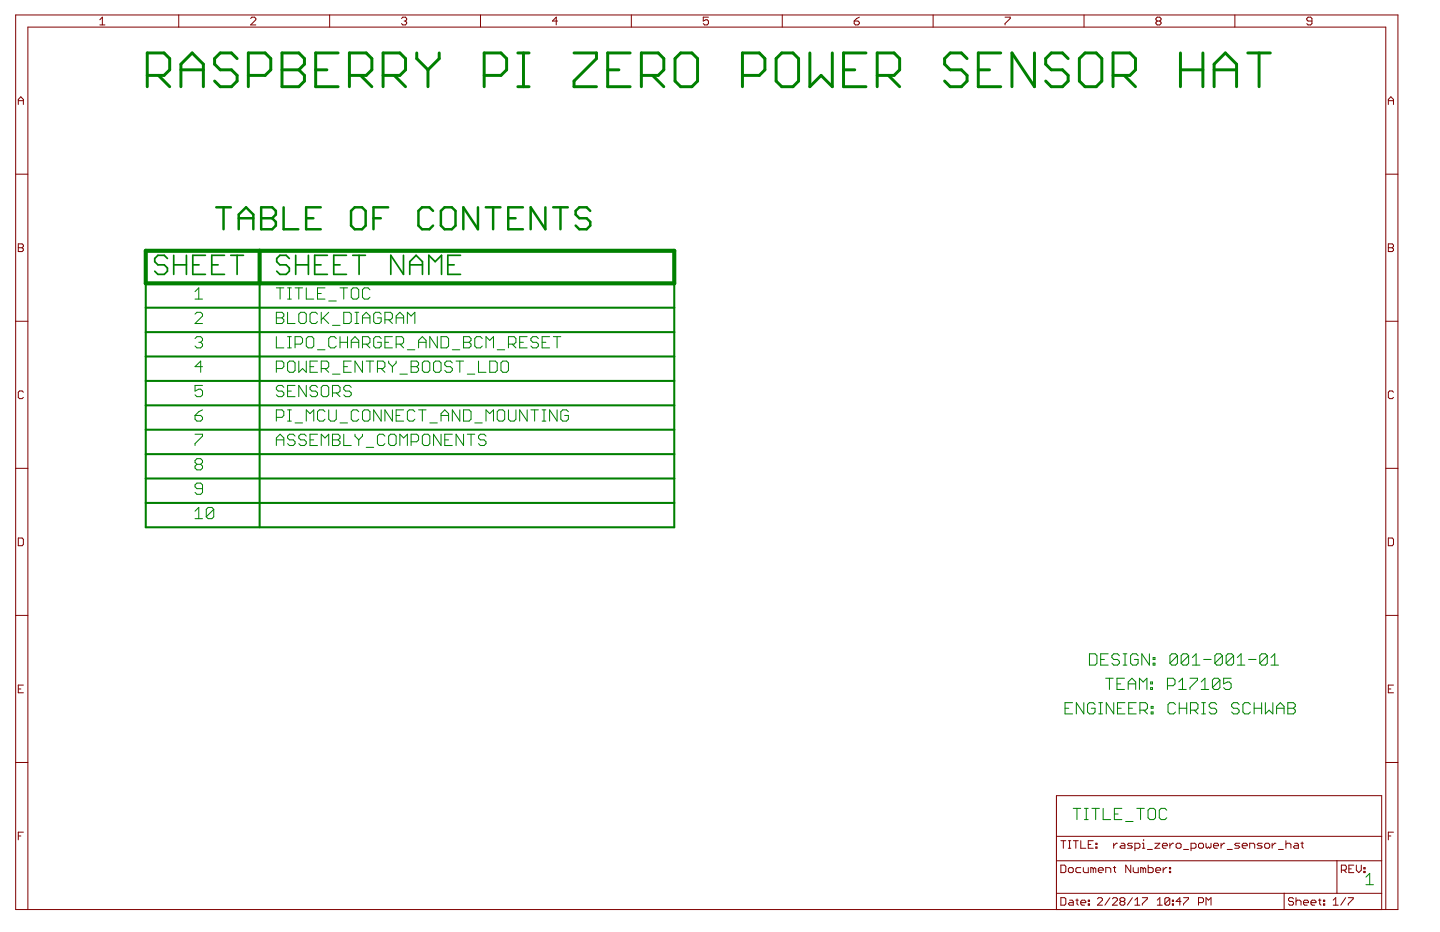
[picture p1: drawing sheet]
<svg xmlns="http://www.w3.org/2000/svg" width="432mm" height="279mm" viewBox="0 0 432 279" stroke-linecap="round" stroke-linejoin="round" font-family="sans-serif">
<g fill="none" stroke="#800000" stroke-width=".3">
<path d="M4.7 4.5h414.5v268.2h-414.5zM29.9 5.9l.8-.8v2.4M29.9 7.5h1.6M53.6 4.5v3.6M75.2 5.5l.3-.4h.8l.4 .4v.4l-1.5 1.6h1.5M98.8 4.5v3.6M120.4 5.5l.4-.4h.8l.3 .4v.4l-.3 .4M121.2 6.3h.4M121.6 6.3l.3 .4v.4l-.3 .4h-.8l-.4-.4M144.1 4.5v3.6M167.2 6.3h-1.5l1.1-1.2v2.4M189.3 4.5v3.6"/>
<path d="M212.4 5.1h-1.5v1.2l.8-.4h.3l.4 .4v.8l-.4 .4h-.7l-.4-.4M234.6 4.5v3.6M256.1 6.3h1.2l.4 .4v.4l-.4 .4h-.8l-.4-.4zM257.7 5.1l-.8 .4-.8 .8M279.8 4.5v3.6M301.4 5.1h1.5v.4l-1.5 1.6v.4M325.1 4.5v3.6M347 6.3l-.4 .4v.4l.4 .4h.8l.3-.4v-.4l-.3-.4M347 6.3l-.4-.4v-.4l.4-.4h.8l.3 .4v.4l-.3 .4M347 6.3h.8M370.3 4.5v3.6M393.4 6.3h-1.2l-.3-.4v-.4l.3-.4h.8l.4 .4v1.6l-.4 .4h-.8l-.3-.4"/>
<path d="M5.5 31.3v-1.5l.7-.8 .8 .8v1.5M5.5 30.2h1.5M416.3 30.2h1.6M416.3 31.3v-1.5l.8-.8 .8 .8v1.5M4.7 52.2h3.7M415.5 52.2h3.7M5.5 73.1h1.1l.4 .4v.4l-.4 .4 .4 .4v.3l-.4 .4h-1.1zM5.5 74.3h1.1M416.3 73.1h1.2l.4 .4v.4l-.4 .4 .4 .4v.3l-.4 .4h-1.2zM416.3 74.3h1.2M4.7 96.3h3.7M415.5 96.3h3.7"/>
<path d="M7 117.6l-.4-.4h-.7l-.4 .4v1.5l.4 .4h.7l.4-.4M417.9 117.6l-.4-.4h-.8l-.4 .4v1.5l.4 .4h.8l.4-.4M4.7 140.4h3.7M415.5 140.4h3.7M5.5 161.3h1.1l.4 .4v1.5l-.4 .4h-1.1zM416.3 161.3h1.2l.4 .4v1.5l-.4 .4h-1.2zM4.7 184.5h3.7M415.5 184.5h3.7M5.5 206.5h.7M7 205.4h-1.5v2.3h1.5M416.3 206.5h.8M417.9 205.4h-1.6v2.3h1.6"/>
<path d="M4.7 228.6h3.7M415.5 228.6h3.7M5.5 250.6h.7M7 249.5h-1.5v2.3M316.8 258h97.5M316.8 250.7h97.5M318.1 259.4h1.1l.4 .3v1.5l-.4 .4h-1.1zM318.1 252h1.5M318.9 252v2.3M320.4 252h.7M320.4 254.3h.7M320.7 252v2.3"/>
<path d="M321.8 252h1.5M322.6 252v2.3M324.1 252v2.3h1.5M326.3 253.2h.8M327.8 252h-1.5v2.3h1.5M328.6 253.9h.4v.4h-.4zM328.6 252.8h.4v.4h-.4zM333.9 252.8v1.5M334.2 259.7v1.5l.4 .4M335.1 252.8h-.4l-.8 .7M336.2 252.8h.8l.3 .4v1.1h-1.1l-.4-.4 .4-.4h1.1M339.1 259.4v2.2l-1.5-2.2v2.2"/>
<path d="M339.6 252.8h-1.2l-.3 .4 .3 .3h.8l.4 .4-.4 .4h-1.1M340.3 254.3h1.1l.4-.4v-.7l-.4-.4h-1.1v2.2M342.6 254.3h.7M342.6 252.8h.3v1.5M342.9 251.7v.3M344.1 254.7h1.4M344.3 259.4v2.2h1.1l.4-.4v-.7l-.4-.4h-1.1M346.3 252.8h1.5l-1.5 1.5h1.5M348.6 253.5h1.4v-.3l-.3-.4h-.8l-.3 .4v.7l.3 .4h.8M350.8 252.8v1.5M351.9 252.8h-.4l-.7 .7M352.7 253.2l.3-.4h.8l.4 .4v.7l-.4 .4h-.8l-.3-.4z"/>
<path d="M354.9 254.7h1.5M357.1 254.3h1.2l.3-.4v-.7l-.3-.4h-1.2v2.2M359.4 253.2l.4-.4h.7l.4 .4v.7l-.4 .4h-.7l-.4-.4zM361.6 252.8v1.1l.4 .4 .4-.4 .4 .4 .3-.4v-1.1M363.9 253.5h1.5v-.3l-.4-.4h-.7l-.4 .4v.7l.4 .4h.7M366.1 252.8v1.5M367.3 252.8h-.4l-.8 .7M368 254.7h1.5M371.8 252.8h-1.2l-.4 .4 .4 .3h.8l.4 .4-.4 .4h-1.2M372.5 253.5h1.5v-.3l-.4-.4h-.7l-.4 .4v.7l.4 .4h.7M374.7 254.3v-1.5h1.2l.3 .4v1.1M378.5 252.8h-1.1l-.4 .4 .4 .3h.7l.4 .4-.4 .4h-1.1"/>
<path d="M379.2 253.2l.4-.4h.7l.4 .4v.7l-.4 .4h-.7l-.4-.4zM381.5 252.8v1.5M382.6 252.8h-.4l-.7 .7M383.3 254.7h1.5M385.6 253.2l.4-.4h.7l.4 .4v1.1M385.6 252v2.3M388.2 252.8h.8l.3 .4v1.1h-1.1l-.4-.4 .4-.4h1.1M390.1 252.8h.7M390.5 252.4v1.5l.3 .4M400.9 258v9.8M406 259.4h-1.5v2.2h1.5M406.7 259.4v1.5l.8 .7 .7-.7v-1.5"/>
<path d="M416.3 250.6h.8M417.9 249.5h-1.6v2.3M8.4 272.7v-264.6h407.1v264.6M316.8 272.7v-34.2h97.5v34.2M316.8 267.8h97.5M318.1 269.1h1.1l.4 .4v1.5l-.4 .4h-1.1zM320.7 269.9h.8l.3 .3v1.2h-1.1l-.3-.4 .3-.4h1.1M320.7 260.1h.8l.3 .4v.7l-.3 .4h-.8l-.3-.4v-.7zM322.6 269.9h.7M323 269.5v1.5l.3 .4M324.1 270.6h1.5v-.4l-.4-.3h-.7l-.4 .3v.8l.4 .4h.7M324.1 260.1h-1.1l-.4 .4v.7l.4 .4h1.1"/>
<path d="M324.8 260.1v1.1l.4 .4h1.1v-1.5M326.3 271h.4v.4h-.4zM326.3 269.9h.4v.3h-.4zM327.8 260.5l-.3-.4h-.4v1.5M327.8 260.5l.4-.4 .4 .4v1.1M327.8 260.5v1.1M329.1 269.5l.4-.4h.7l.4 .4v.4l-1.5 1.5h1.5M329.3 260.9h1.5v-.4l-.3-.4h-.8l-.4 .4v.7l.4 .4h.8M331.6 261.6v-1.5h1.1l.4 .4v1.1M332.8 269.1l-1.5 2.3M333.6 269.5l.3-.4h.8l.4 .4v.4l-1.5 1.5h1.5M333.8 260.1h.8"/>
<path d="M336.2 270.2l-.4 .4v.4l.4 .4h.7l.4-.4v-.4l-.4-.4M336.2 270.2l-.4-.3v-.4l.4-.4h.7l.4 .4v.4l-.4 .3M336.2 270.2h.7M339.6 269.1l-1.5 2.3M339.8 260.1v1.1l.4 .4h1.1v-1.5M340.3 271.4h1.5M340.3 269.9l.8-.8v2.3M342.5 269.1h1.5v.4l-1.5 1.5v.4M342.8 260.5l-.4-.4h-.3v1.5M342.8 260.5v1.1M342.8 260.5l.4-.4 .4 .4v1.1M346.5 260.9h1.5v-.4l-.3-.4h-.8l-.4 .4v.7l.4 .4h.8"/>
<path d="M347 271.4h1.5M347 269.9l.8-.8v2.3M348.8 260.1v1.5M349.9 260.1h-.4l-.7 .8M350.7 261.2h.3v.4h-.3zM350.7 260.1h.3v.4h-.3zM350.8 269.5v1.5l-.4 .4h-.7l-.4-.4M350.8 269.5l-.4-.4h-.7l-.4 .4v1.5M350.8 269.5l-1.5 1.5M351.5 271h.4v.4h-.4zM351.5 269.9h.4v.3h-.4zM354.1 270.2h-1.4l1.1-1.1v2.3"/>
<path d="M354.9 269.1h1.5v.4l-1.5 1.5v.4M359.4 270.6h1.1l.4-.4v-.7l-.4-.4h-1.1v2.3M361.6 271.4v-2.3l.8 .8 .7-.8v2.3M385.1 267.8v4.9M387.9 269.5l-.4-.4h-.7l-.4 .4v.4l.4 .3h.7l.4 .4v.4l-.4 .4h-.7l-.4-.4M388.6 270.2l.4-.3h.7l.4 .3v1.2M388.6 269.1v2.3M390.9 270.6h1.5v-.4l-.4-.3h-.8l-.3 .3v.8l.3 .4h.8M393.1 270.6h1.5v-.4l-.4-.3h-.7l-.4 .3v.8l.4 .4h.7M395.4 269.9h.7M395.7 269.5v1.5l.4 .4M396.9 271h.3v.4h-.3z"/>
<path d="M396.9 269.9h.3v.3h-.3zM399.8 271.4h1.5M399.8 269.9l.7-.8v2.3M402.2 260.9h1.2l.3-.4v-.8l-.3-.3h-1.2v2.2M403 260.9l.7 .7M403.5 269.1l-1.5 2.3M404.3 269.1h1.5v.4l-1.5 1.5v.4M404.5 260.5h.7M409 261.2h.3v.4h-.3zM409 260.1h.3v.4h-.3z"/>
</g>
<g fill="none" stroke="#008000" stroke-width=".89">
<path d="M71.1 17.6l-1.7-1.7h-3.4l-1.7 1.7v1.6l1.7 1.7h3.4l1.7 1.7v1.7l-1.7 1.7h-3.4l-1.7-1.7M84.6 15.9h5l1.7 1.7v1.6l-1.7 1.7 1.7 1.7v1.7l-1.7 1.7h-5zM101.4 15.9h-6.7v10.1h6.7M125 15.9v1.7l3.3 3.3M131.7 15.9v1.7l-3.4 3.3M155.3 15.9h3.3M157 15.9v10.1M172.1 15.9h6.8v1.7l-6.8 6.7v1.7h6.8M189 15.9h-6.8v10.1h6.8M204.1 15.9h3.4l1.7 1.7v6.7l-1.7 1.7h-3.4l-1.7-1.7v-6.7zM234.4 15.9h3.4l1.7 1.7v6.7l-1.7 1.7h-3.4l-1.7-1.7v-6.7zM242.8 15.9v10.1l3.4-3.4 3.4 3.4v-10.1"/>
<path d="M259.7 15.9h-6.8v10.1h6.8M290 17.6l-1.7-1.7h-3.4l-1.6 1.7v1.6l1.6 1.7h3.4l1.7 1.7v1.7l-1.7 1.7h-3.4l-1.6-1.7M300.1 15.9h-6.8v10.1h6.8M310.2 15.9v10.1l-6.8-10.1v10.1M320.3 17.6l-1.7-1.7h-3.4l-1.6 1.7v1.6l1.6 1.7h3.4l1.7 1.7v1.7l-1.7 1.7h-3.4l-1.6-1.7M325.4 15.9h3.3l1.7 1.7v6.7l-1.7 1.7h-3.3l-1.7-1.7v-6.7zM354 15.9v10.1M360.7 15.9v10.1M374.2 15.9h6.7M377.5 15.9v10.1M44.2 22.6h5l1.7-1.7v-3.3l-1.7-1.7h-5v10.1M47.5 22.6l3.4 3.4"/>
<path d="M54.3 26v-6.8l3.3-3.3 3.4 3.3v6.8M54.3 20.9h6.7M74.5 22.6h5l1.7-1.7v-3.3l-1.7-1.7h-5v10.1M84.6 20.9h5M94.7 20.9h3.3M104.8 22.6h5l1.7-1.7v-3.3l-1.7-1.7h-5v10.1M108.1 22.6l3.4 3.4M114.9 22.6h5l1.7-1.7v-3.3l-1.7-1.7h-5v10.1M118.2 22.6l3.4 3.4M128.3 20.9v5.1M145.2 22.6h5l1.7-1.7v-3.3l-1.7-1.7h-5v10.1M155.3 26h3.3"/>
<path d="M182.2 20.9h3.4M192.3 22.6h5.1l1.7-1.7v-3.3l-1.7-1.7h-5.1v10.1M195.7 22.6l3.4 3.4M222.6 22.6h5.1l1.7-1.7v-3.3l-1.7-1.7h-5.1v10.1M252.9 20.9h3.4M263 22.6h5.1l1.7-1.7v-3.3l-1.7-1.7h-5.1v10.1M266.4 22.6l3.4 3.4M293.3 20.9h3.4M333.8 22.6h5l1.7-1.7v-3.3l-1.7-1.7h-5v10.1M337.1 22.6l3.4 3.4M354 20.9h6.7M364.1 20.9h6.7"/>
<path d="M364.1 26v-6.8l3.3-3.3 3.4 3.3v6.8"/>
</g>
<g fill="none" stroke="#008000" stroke-width=".3">
<path d="M58.5 89.7h2.2M58.5 94.2l.6-.6h1.1l.5 .6v.5l-2.2 2.3h2.2M58.5 87.4l1.1-1.1v3.4M82.9 86.3h2.2M82.9 93.6h1.7l.5 .6v.5l-.5 .6 .5 .6v.5l-.5 .6h-1.7zM82.9 95.3h1.7M84 86.3v3.4M86.2 86.3h1.2M86.2 89.7h1.2M86.2 93.6v3.4h2.3M86.8 86.3v3.4M88.5 86.3h2.2"/>
<path d="M89.6 86.3v3.4M89.6 94.2l.6-.6h1.1l.5 .6v2.2l-.5 .6h-1.1l-.6-.6zM91.8 86.3v3.4h2.3M95.2 88h1.1M95.2 94.2l-.5-.6h-1.2l-.5 .6v2.2l.5 .6h1.2l.5-.6M96.3 93.6v3.4M96.9 95.3l1.7 1.7M97.5 86.3h-2.3v3.4h2.3M98.6 90.2h2.2M98.6 93.6l-2.3 2.3M99.7 97.5h2.3M102 86.3h2.2"/>
<path d="M103.1 86.3v3.4M103.1 93.6h1.7l.5 .6v2.2l-.5 .6h-1.7zM105.9 86.3h1.1l.6 .6v2.2l-.6 .6h-1.1l-.6-.6v-2.2zM106.4 93.6h1.2M106.4 97h1.2M107 93.6v3.4M108.7 97v-2.3l1.1-1.1 1.1 1.1v2.3M108.7 95.3h2.2M110.9 86.9l-.5-.6h-1.2l-.5 .6v2.2l.5 .6h1.2l.5-.6M114.3 94.2l-.6-.6h-1.1l-.5 .6v2.2l.5 .6h1.1l.6-.6v-1.1h-1.1M115.4 95.9h1.7l.6-.6v-1.1l-.6-.6h-1.7v3.4M116.5 95.9l1.2 1.1"/>
<path d="M118.8 95.3h2.2M118.8 97v-2.3l1.1-1.1 1.1 1.1v2.3M122.2 97v-3.4l1.1 1.1 1.1-1.1v3.4M58.5 101.5l.6-.6h1.1l.5 .6v.5l-.5 .6M59.6 102.6h.6M60.2 102.6l.5 .6v.5l-.5 .6h-1.1l-.6-.6M60.7 115.5h-2.2v1.7l1.1-.5h.6l.5 .5v1.2l-.5 .5h-1.1l-.6-.5M60.7 109.9h-2.2l1.7-1.7v3.4M82.9 100.9v3.4h2.2M82.9 110.5h1.7l.5-.6v-1.1l-.5-.6h-1.7v3.4M85.1 116.1l-.5-.6h-1.2l-.5 .6v.6l.5 .5h1.2l.5 .6v.6l-.5 .5h-1.2l-.5-.5M86.2 108.8l.6-.6h1.1l.6 .6v2.2l-.6 .6h-1.1l-.6-.6z"/>
<path d="M86.2 104.3h1.2M86.2 100.9h1.2M86.2 117.2h1.2M86.8 100.9v3.4M88.5 115.5h-2.3v3.4h2.3M88.5 103.2h1.7l.5-.6v-1.1l-.5-.6h-1.7v3.4M89.6 108.2v3.4l1.1-1.1 1.1 1.1v-3.4M91.8 115.5v3.4l-2.2-3.4v3.4M92.4 100.9h1.1l.6 .6v2.2l-.6 .6h-1.1l-.6-.6v-2.2zM93 109.9h1.1M95.2 116.1l-.5-.6h-1.2l-.5 .6v.6l.5 .5h1.2l.5 .6v.6l-.5 .5h-1.2l-.5-.5M95.2 108.2h-2.2v3.4h2.2"/>
<path d="M95.2 104.9h2.3M96.3 110.5h1.7l.6-.6v-1.1l-.6-.6h-1.7v3.4M96.9 115.5h1.1l.6 .6v2.3l-.6 .5h-1.1l-.6-.5v-2.3zM97.5 110.5l1.1 1.1M99.7 117.8h1.7l.6-.6v-1.1l-.6-.6h-1.7v3.4M99.7 112.2h2.3M100.8 101.5l-.5-.6h-1.2l-.5 .6v2.2l.5 .6h1.2l.5-.6M100.8 117.8l1.2 1.1M102 100.9v3.4M102 102.6h2.2M103.1 109.9h1.1M104.2 100.9v3.4"/>
<path d="M105.3 108.2h-2.2v3.4h2.2M105.3 116.1l-.5-.6h-1.2l-.5 .6v.6l.5 .5h1.2l.5 .6v.6l-.5 .5h-1.2l-.5-.5M105.3 104.3v-2.3l1.1-1.1 1.2 1.1v2.3M105.3 102.6h2.3M108.7 103.2h1.7l.5-.6v-1.1l-.5-.6h-1.7v3.4M108.7 108.2v3.4l-2.3-3.4v3.4M109.8 103.2l1.1 1.1M109.8 108.2h2.3M110.9 108.2v3.4M113.2 110.5h1.7l.5-.6v-1.1l-.5-.6h-1.7v3.4M114.3 101.5l-.6-.6h-1.1l-.5 .6v2.2l.5 .6h1.1l.6-.6v-1.1h-1.1M114.3 110.5l1.1 1.1"/>
<path d="M115.4 102.6h1.1M116.5 108.2v.6l1.2 1.1M117.7 100.9h-2.3v3.4h2.3M117.7 109.9v1.7M118.8 103.2h1.7l.5-.6v-1.1l-.5-.6h-1.7v3.4M118.8 108.2v.6l-1.1 1.1M119.9 103.2l1.1 1.1M119.9 112.2h2.3M122.2 104.9h2.2M123.3 108.2h1.7l.5 .6v.6l-.5 .5 .5 .6v.5l-.5 .6h-1.7zM123.3 109.9h1.7M125.5 102.6h2.3"/>
<path d="M125.5 104.3v-2.3l1.1-1.1 1.2 1.1v2.3M126.6 108.8l.6-.6h1.1l.6 .6v2.2l-.6 .6h-1.1l-.6-.6zM130 108.8l.6-.6h1.1l.5 .6v2.2l-.5 .6h-1.1l-.6-.6zM131.1 100.9v3.4l-2.2-3.4v3.4M132.2 100.9h1.7l.6 .6v2.2l-.6 .6h-1.7zM135.6 104.9h2.3M135.6 108.8l-.5-.6h-1.2l-.5 .6v.6l.5 .5h1.2l.5 .6v.5l-.5 .6h-1.2l-.5-.6M136.8 108.2h2.2M137.9 108.2v3.4M139 100.9h1.7l.5 .6v.5l-.5 .6 .5 .6v.5l-.5 .6h-1.7zM139 102.6h1.7M140.1 112.2h2.3"/>
<path d="M143.5 108.2v3.4h2.2M144.6 101.5l-.6-.6h-1.1l-.5 .6v2.2l.5 .6h1.1l.6-.6M145.7 104.3v-3.4l1.2 1.1 1.1-1.1v3.4M146.9 108.2h1.6l.6 .6v2.2l-.6 .6h-1.6zM149.1 104.9h2.2M150.2 108.8l.6-.6h1.1l.6 .6v2.2l-.6 .6h-1.1l-.6-.6zM152.5 103.2h1.7l.5-.6v-1.1l-.5-.6h-1.7v3.4M153.6 103.2l1.1 1.1M155.8 102.6h1.2M158.1 100.9h-2.3v3.4h2.3M161.4 101.5l-.5-.6h-1.1l-.6 .6v.5l.6 .6h1.1l.5 .6v.5l-.5 .6h-1.1l-.6-.6M162.6 102.6h1.1"/>
<path d="M164.8 100.9h-2.2v3.4h2.2M165.9 100.9h2.3M167 100.9v3.4M58.5 124.5h1.7l.5 .6v.6l-.5 .5h-1.1l-.6-.5zM58.5 130.2h2.2v.5l-2.2 2.3v.6M59.1 139.2l-.6-.6v-.5l.6-.6h1.1l.5 .6v.5l-.5 .6M59.1 139.2l-.6 .5v.6l.6 .6h1.1l.5-.6v-.6l-.5-.5M59.1 139.2h1.1M60.7 122.9l-1.1 .5-1.1 1.1M82.9 125.1h1.7l.5-.6v-1.1l-.5-.5h-1.7v3.3M82.9 133.6v-2.3l1.1-1.1 1.1 1.1v2.3M82.9 131.9h2.2"/>
<path d="M86.2 122.9h1.2M86.2 126.2h1.2M86.8 122.9v3.3M88.5 130.7l-.6-.5h-1.1l-.6 .5v.6l.6 .6h1.1l.6 .5v.6l-.6 .6h-1.1l-.6-.6M88.5 126.8h2.2M91.8 130.7l-.5-.5h-1.1l-.6 .5v.6l.6 .6h1.1l.5 .5v.6l-.5 .6h-1.1l-.6-.6M91.8 126.2v-3.3l1.2 1.1 1.1-1.1v3.3M93 131.9h1.1M95.2 130.2h-2.2v3.4h2.2M96.3 133.6v-3.4l1.2 1.1 1.1-1.1v3.4M97.5 123.4l-.6-.5h-1.1l-.6 .5v2.3l.6 .5h1.1l.6-.5M98.6 122.9v2.8l.5 .5h1.2l.5-.5v-2.8"/>
<path d="M99.7 130.2h1.7l.6 .5v.6l-.6 .6 .6 .5v.6l-.6 .6h-1.7zM99.7 131.9h1.7M102 126.8h2.2M103.1 130.2v3.4h2.2M106.4 130.2v.5l1.2 1.2M107.6 123.4l-.6-.5h-1.1l-.6 .5v2.3l.6 .5h1.1l.6-.5M107.6 131.9v1.7M108.7 130.2v.5l-1.1 1.2M109.2 122.9h1.2l.5 .5v2.3l-.5 .5h-1.2l-.5-.5v-2.3zM109.8 134.1h2.3M114.3 122.9v3.3l-2.2-3.3v3.3M115.4 130.7l-.5-.5h-1.2l-.5 .5v2.3l.5 .6h1.2l.5-.6"/>
<path d="M116.5 130.7l.6-.5h1.1l.6 .5v2.3l-.6 .6h-1.1l-.6-.6zM117.7 122.9v3.3l-2.3-3.3v3.3M118.8 124.5h1.1M119.9 133.6v-3.4l1.1 1.1 1.2-1.1v3.4M121 122.9h-2.2v3.3h2.2M123.3 132.4h1.7l.5-.5v-1.2l-.5-.5h-1.7v3.4M124.4 123.4l-.6-.5h-1.1l-.5 .5v2.3l.5 .5h1.1l.6-.5M125.5 122.9h2.3M126.6 130.7l.6-.5h1.1l.6 .5v2.3l-.6 .6h-1.1l-.6-.6zM126.6 122.9v3.3M128.9 126.8h2.2M132.2 126.2v-2.2l1.2-1.1 1.1 1.1v2.2"/>
<path d="M132.2 130.2v3.4l-2.2-3.4v3.4M132.2 124.5h2.3M133.4 131.9h1.1M135.6 130.2h-2.2v3.4h2.2M137.9 122.9v3.3l-2.3-3.3v3.3M139 122.9h1.7l.5 .5v2.3l-.5 .5h-1.7zM139 130.2v3.4l-2.2-3.4v3.4M140.1 130.2h2.3M141.2 130.2v3.4M142.4 126.8h2.2M145.7 126.2v-3.3l1.2 1.1 1.1-1.1v3.3M145.7 130.7l-.5-.5h-1.2l-.5 .5v.6l.5 .6h1.2l.5 .5v.6l-.5 .6h-1.2l-.5-.6"/>
<path d="M149.6 122.9h1.2l.5 .5v2.3l-.5 .5h-1.2l-.5-.5v-2.3zM152.5 122.9v2.8l.5 .5h1.2l.5-.5v-2.8M158.1 122.9v3.3l-2.3-3.3v3.3M159.2 122.9h2.2M160.3 122.9v3.3M162.6 122.9h1.1M162.6 126.2h1.1M163.1 122.9v3.3M167 122.9v3.3l-2.2-3.3v3.3M170.4 123.4l-.5-.5h-1.2l-.5 .5v2.3l.5 .5h1.2l.5-.5v-1.2h-1.1M58.5 153.2l1.1-1.1v3.4M58.5 155.5h2.2"/>
<path d="M60.7 146.5h-1.6l-.6-.6v-.5l.6-.6h1.1l.5 .6v2.2l-.5 .6h-1.1l-.6-.6M64.1 152.7v2.2l-.6 .6h-1.1l-.6-.6M64.1 152.7l-.6-.6h-1.1l-.6 .6v2.2M64.1 152.7l-2.3 2.2M326.7 196h1.7l.5 .6v2.2l-.5 .6h-1.7zM330.1 197.7h1.1M332.3 196h-2.2v3.4h2.2M335.7 196.6l-.6-.6h-1.1l-.6 .6v.5l.6 .6h1.1l.6 .6v.5l-.6 .6h-1.1l-.6-.6M336.8 199.4h1.1M336.8 196h1.1M337.4 196v3.4M341.3 196.6l-.6-.6h-1.1l-.6 .6v2.2l.6 .6h1.1l.6-.6v-1.1h-1.2"/>
<path d="M344.7 196v3.4l-2.3-3.4v3.4M345.8 198.8h.5v.6h-.5zM345.8 197.1h.5v.6h-.5zM353.1 196.6v2.2l-.6 .6h-1.1l-.6-.6M353.1 196.6l-.6-.6h-1.1l-.6 .6v2.2M353.1 196.6l-2.3 2.2M356.4 196.6l-.5-.6h-1.1l-.6 .6v2.2M356.4 196.6v2.2l-.5 .6h-1.1l-.6-.6M356.4 196.6l-2.2 2.2M357.5 199.4h2.3M357.5 197.1l1.2-1.1v3.4M360.9 197.7h2.3"/>
<path d="M366.5 196.6v2.2l-.5 .6h-1.2l-.5-.6M366.5 196.6l-.5-.6h-1.2l-.5 .6v2.2M366.5 196.6l-2.2 2.2M369.9 196.6l-.6-.6h-1.1l-.5 .6v2.2M369.9 196.6v2.2l-.6 .6h-1.1l-.5-.6M369.9 196.6l-2.2 2.2M371 199.4h2.3M371 197.1l1.2-1.1v3.4M374.4 197.7h2.2M380 196.6v2.2l-.5 .6h-1.2l-.5-.6M380 196.6l-.5-.6h-1.2l-.5 .6v2.2M380 196.6l-2.2 2.2"/>
<path d="M381.1 199.4h2.3M381.1 197.1l1.1-1.1v3.4M319.4 212.3h1.1M321.6 210.7h-2.2v3.3h2.2M325 210.7v3.3l-2.3-3.3v3.3M328.4 211.2l-.6-.5h-1.1l-.6 .5v2.2l.6 .6h1.1l.6-.6v-1.1h-1.2M329.5 210.7h1.1M329.5 214h1.1M330 210.7v3.3M331.6 203.3h2.2M332.7 203.3v3.4M334 210.7v3.3l-2.3-3.3v3.3"/>
<path d="M334.9 205h1.2M335.1 212.3h1.1M337.2 203.3h-2.3v3.4h2.3M337.3 210.7h-2.2v3.3h2.2M338.3 205h2.3M338.3 206.7v-2.3l1.1-1.1 1.2 1.1v2.3M338.5 212.3h1.1M340.7 210.7h-2.2v3.3h2.2M341.7 206.7v-3.4l1.1 1.1 1.1-1.1v3.4M341.8 212.9h1.7l.6-.6v-1.1l-.6-.5h-1.7v3.3M342.9 212.9l1.2 1.1M345 206.1h.6v.6h-.6z"/>
<path d="M345 204.4h.6v.6h-.6zM345.2 213.4h.6v.6h-.6zM345.2 211.8h.6v.5h-.6zM350.1 205.6h1.7l.5-.6v-1.1l-.5-.6h-1.7v3.4M352.5 211.2l-.6-.5h-1.1l-.6 .5v2.2l.6 .6h1.1l.6-.6M353.5 206.7h2.2M353.5 204.4l1.1-1.1v3.4M353.6 212.3h2.3M353.6 210.7v3.3M355.9 210.7v3.3M356.8 203.3h2.3v.6l-2.3 2.2v.6M357 212.9h1.7l.5-.6v-1.1l-.5-.5h-1.7v3.3"/>
<path d="M358.1 212.9l1.1 1.1M360.2 206.7h2.2M360.2 204.4l1.1-1.1v3.4M360.3 210.7h1.2M360.3 214h1.2M360.9 210.7v3.3M364.8 211.2l-.5-.5h-1.1l-.6 .5v.6l.6 .5h1.1l.5 .6v.5l-.5 .6h-1.1l-.6-.6M365.8 203.9l-.6-.6h-1.1l-.5 .6v2.2M365.8 203.9v2.2l-.6 .6h-1.1l-.5-.6M365.8 203.9l-2.2 2.2M369.2 203.3h-2.3v1.7l1.1-.6h.6l.6 .6v1.1l-.6 .6h-1.1l-.6-.6M371.6 211.2l-.6-.5h-1.1l-.6 .5v.6l.6 .5h1.1l.6 .6v.5l-.6 .6h-1.1l-.6-.6"/>
<path d="M374.9 211.2l-.5-.5h-1.1l-.6 .5v2.2l.6 .6h1.1l.5-.6M376.1 212.3h2.2M376.1 210.7v3.3M378.3 210.7v3.3M379.4 210.7v3.3l1.2-1.1 1.1 1.1v-3.3M382.8 212.3h2.2M382.8 214v-2.2l1.1-1.1 1.1 1.1v2.2M386.2 210.7h1.6l.6 .5v.6l-.6 .5 .6 .6v.5l-.6 .6h-1.6zM386.2 212.3h1.6M321.8 242.3h2.3M322.9 242.3v3.4M325.2 242.3h1.1"/>
<path d="M325.2 245.7h1.1M325.7 242.3v3.4M327.4 242.3h2.3M328.5 242.3v3.4M330.8 242.3v3.4h2.2M334.2 244h1.1M336.4 242.3h-2.2v3.4h2.2M337.5 246.3h2.3M340.9 242.3h2.2M342 242.3v3.4M344.3 242.9l.5-.6h1.1l.6 .6v2.3l-.6 .5h-1.1l-.5-.5zM349.9 242.9l-.6-.6h-1.1l-.6 .6v2.3l.6 .5h1.1l.6-.5"/>
<path d="M409.6 263l1.1-1.2v3.4M409.6 265.2h2.2"/>
</g>
<g fill="none" stroke="#008000" stroke-width=".51">
<path d="M50.2 77.5l-.9-1h-2l-.9 1v.9l.9 1h2l.9 .9v1l-.9 1h-2l-.9-1M52.1 79.4h3.8M52.1 76.5v5.8M55.9 76.5v5.8M57.8 79.4h1.9M61.6 76.5h-3.8v5.8h3.8M63.5 79.4h1.9M67.3 76.5h-3.8v5.8h3.8M69.2 76.5h3.8M71.1 76.5v5.8M86.8 77.5l-1-1h-1.9l-.9 1v.9l.9 1h1.9l1 .9v1l-1 1h-1.9l-.9-1M88.7 79.4h3.8"/>
<path d="M88.7 76.5v5.8M92.5 76.5v5.8M94.4 79.4h1.9M98.2 76.5h-3.8v5.8h3.8M100.1 79.4h1.9M103.9 76.5h-3.8v5.8h3.8M105.8 76.5h3.8M107.7 76.5v5.8M121 76.5v5.8l-3.8-5.8v5.8M122.9 79.4h3.8M134.3 79.4h1.9M138.1 76.5h-3.8v5.8h3.8"/>
<path d="M122.9 82.3v-3.9l1.9-1.9 1.9 1.9v3.9M128.6 82.3v-5.8l1.9 1.9 1.9-1.9v5.8"/>
</g>
<g fill="none" stroke="#008000" stroke-width=".74">
<path d="M64.9 62.1h4.3M67 62.1v6.6M71.6 68.7v-4.4l2.2-2.2 2.2 2.2v4.4M71.6 65.4h4.4M78.3 62.1h3.3l1.1 1.1v1.1l-1.1 1.1 1.1 1.1v1.1l-1.1 1.1h-3.3zM78.3 65.4h3.3M85 62.1v6.6h4.5M91.8 65.4h2.2M96.2 62.1h-4.4v6.6h4.4M105.3 63.2l1.1-1.1h2.2l1 1.1v4.4l-1 1.1h-2.2l-1.1-1.1zM112 65.4h2.2M116.4 62.1h-4.4v6.6"/>
<path d="M129.9 63.2l-1.1-1.1h-2.2l-1.1 1.1v4.4l1.1 1.1h2.2l1.1-1.1M132.2 63.2l1.1-1.1h2.2l1.1 1.1v4.4l-1.1 1.1h-2.2l-1.1-1.1zM143.3 62.1v6.6l-4.4-6.6v6.6M145.7 62.1h4.4M147.9 62.1v6.6M152.4 65.4h2.2M156.8 62.1h-4.4v6.6h4.4M163.5 62.1v6.6l-4.4-6.6v6.6M165.9 62.1h4.4M168.1 62.1v6.6M177 63.2l-1.1-1.1h-2.2l-1.1 1.1v1.1l1.1 1.1h2.2l1.1 1.1v1.1l-1.1 1.1h-2.2l-1.1-1.1"/>
</g>
<path d="M43.7 75.2h158.5v9.7h-158.5zM77.9 75.2v9.7" fill="none" stroke="#008000" stroke-width="1.2"/>
<path d="M43.7 84.9v73.2h158.5v-73.2M43.7 92.2h158.5M43.7 99.6h158.5M77.9 84.9v73.2M43.7 106.9h158.5M43.7 114.2h158.5M43.7 121.5h158.5M43.7 128.8h158.5M43.7 136.1h158.5M43.7 143.4h158.5M43.7 150.8h158.5" fill="none" stroke="#008000" stroke-width=".61"/>
</svg>
